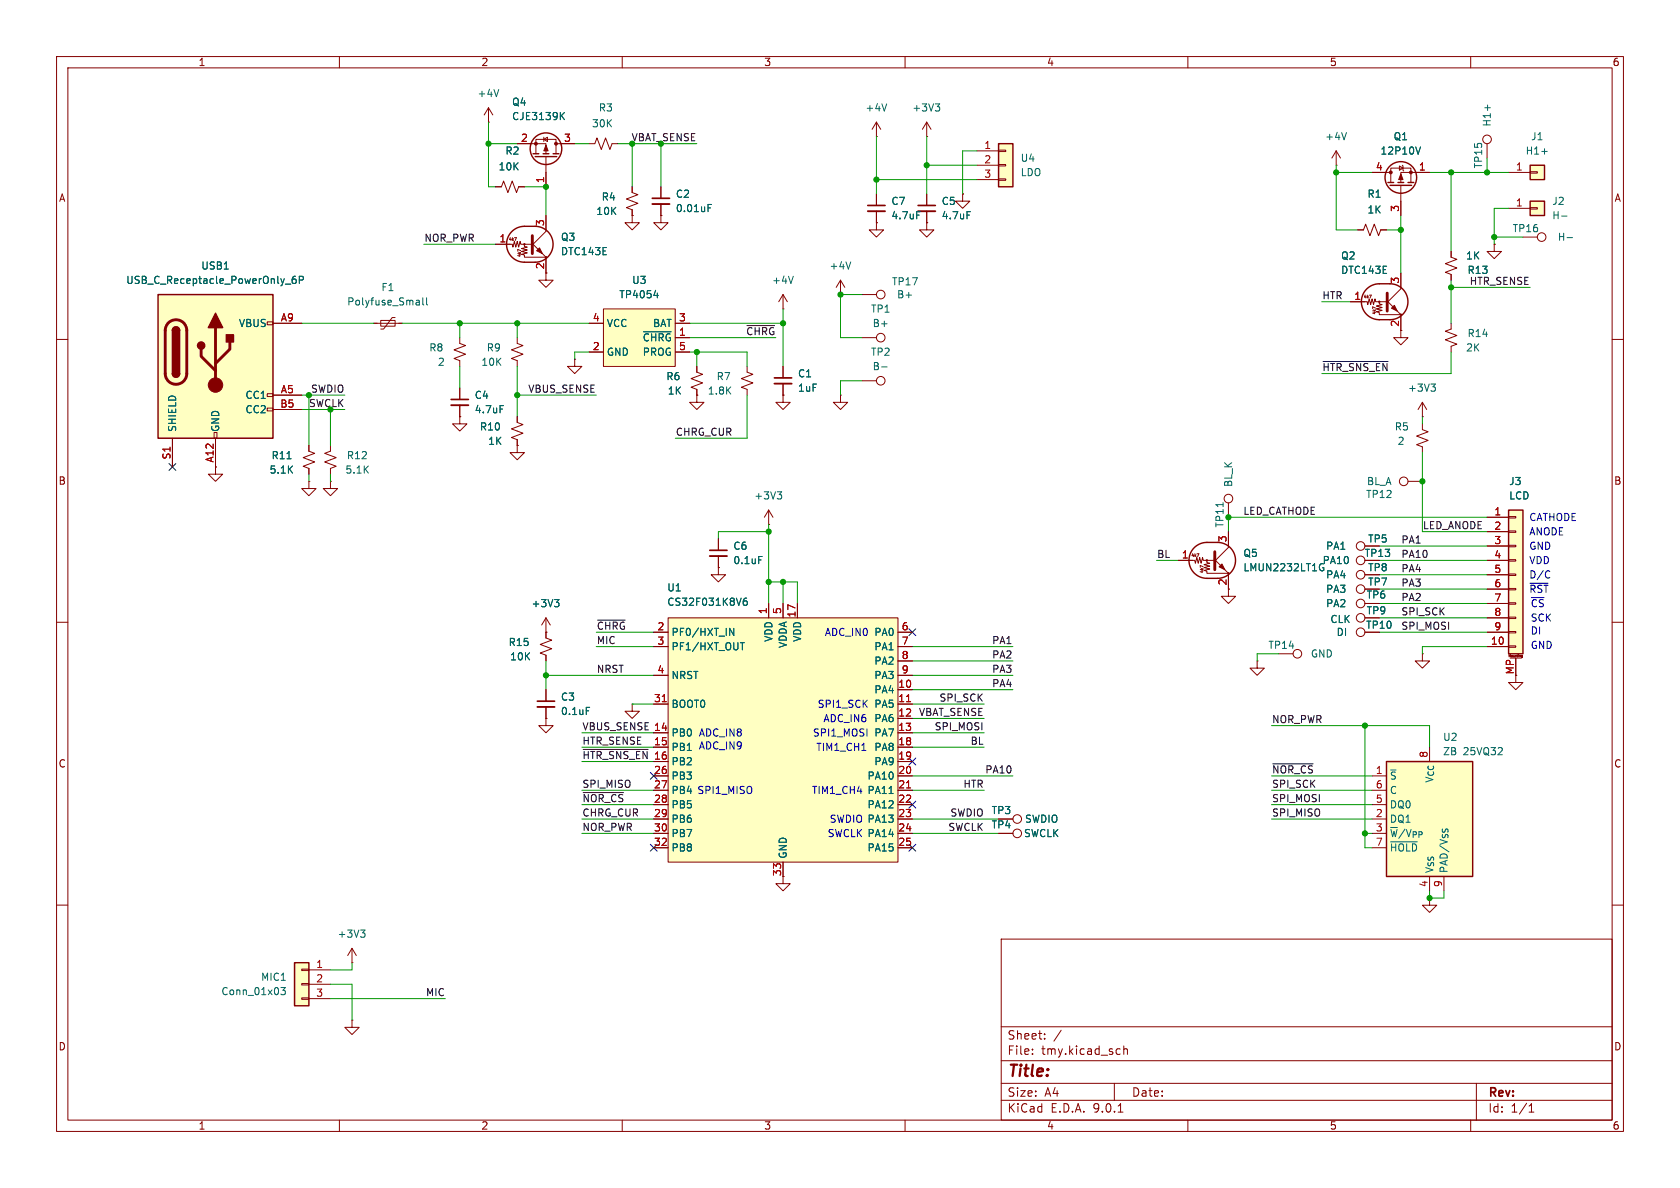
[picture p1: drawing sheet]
<svg xmlns="http://www.w3.org/2000/svg" width="297mm" height="210mm" viewBox="0 0 297 210" stroke-linecap="round" stroke-linejoin="round" font-family="sans-serif">
<defs><g id="words">
<text font-size="2.8" fill="#840000" x="178" y="190.9">Title:</text>
<g font-size="2.1" fill="#840000">
<text x="178" y="184">Sheet:</text>
<text x="178" y="186.7">File:</text>
<text x="184.1" y="186.7">tmy.kicad_sch</text>
<text x="178" y="196.9">KiCad</text>
<text x="178" y="194.1">Size:</text>
<text x="184.7" y="194.1">A4</text>
<text x="185.7" y="196.9">E.D.A.</text>
<text x="193.3" y="196.9">9.0.1</text>
<text x="200" y="194.1">Date:</text>
<text x="263" y="194.3">Rev:</text>
<text x="263" y="196.9">Id:</text>
<text x="267.1" y="196.9">1/1</text>
</g>
<g font-size="1.8" fill="#840000">
<text x="35" y="11.9">1</text>
<text x="85" y="11.9">2</text>
<text x="135" y="11.9">3</text>
<text x="185" y="11.9">4</text>
<text x="235" y="11.9">5</text>
<text x="285" y="11.9">6</text>
<text x="10.3" y="35.9">A</text>
<text x="285.3" y="35.9">A</text>
<text x="10.3" y="85.9">B</text>
<text x="285.3" y="85.9">B</text>
<text x="241.2" y="98.7">TP13</text>
<text x="241.8" y="96.1">TP5</text>
<text x="241.8" y="101.2">TP8</text>
<text x="241.8" y="103.7">TP7</text>
<text x="241.4" y="111.4">TP10</text>
<text x="241.5" y="108.8">TP9</text>
<text x="10.3" y="135.9">C</text>
<text x="285.3" y="135.9">C</text>
<text x="10.3" y="185.9">D</text>
<text x="285.3" y="185.9">D</text>
<text x="35" y="199.9">1</text>
<text x="85" y="199.9">2</text>
<text x="135" y="199.9">3</text>
<text x="185" y="199.9">4</text>
<text x="235" y="199.9">5</text>
<text x="285" y="199.9">6</text>
</g>
<g font-size="1.8" fill="#006464">
<text x="84.3" y="17.4">+4V</text>
<text x="90.4" y="18.9">Q4</text>
<text x="90.4" y="21.4">CJE3139K</text>
<text x="104.6" y="22.7">30K</text>
<text x="105.8" y="19.9">R3</text>
<text x="152.9" y="19.9">+4V</text>
<text x="161.2" y="19.9">+3V3</text>
<text x="263.8" y="22.5" transform="rotate(-90 263.8 22.5)">H1+</text>
<text x="89.3" y="27.5">R2</text>
<text x="180.3" y="28.8">U4</text>
<text x="234.2" y="25">+4V</text>
<text x="244" y="27.5">12P10V</text>
<text x="246.3" y="25">Q1</text>
<text x="262.2" y="29.9" transform="rotate(-90 262.2 29.9)">TP15</text>
<text x="269.6" y="27.5">H1+</text>
<text x="270.6" y="25">J1</text>
<text x="88" y="30.3">10K</text>
<text x="106.3" y="35.7">R4</text>
<text x="119.4" y="35.2">C2</text>
<text x="180.3" y="31.3">LDO</text>
<text x="241.7" y="35.2">R1</text>
<text x="105.3" y="38.2">10K</text>
<text x="119.4" y="37.7">0.01uF</text>
<text x="157.5" y="36.4">C7</text>
<text x="157.5" y="39">4.7uF</text>
<text x="166.4" y="36.4">C5</text>
<text x="166.4" y="39">4.7uF</text>
<text x="241.7" y="37.9">1K</text>
<text x="267.3" y="41.2">TP16</text>
<text x="274.3" y="36.4">J2</text>
<text x="274.3" y="39">H-</text>
<text x="35.5" y="47.9">USB1</text>
<text x="99.1" y="45.3">DTC143E</text>
<text x="99.1" y="42.8">Q3</text>
<text x="146.6" y="47.9">+4V</text>
<text x="237" y="46.1">Q2</text>
<text x="259.1" y="46.1">1K</text>
<text x="275.3" y="42.8">H-</text>
<text x="22.2" y="50.4">USB_C_Receptacle_PowerOnly_6P</text>
<text x="67.3" y="51.7">F1</text>
<text x="109.4" y="52.9">TP4054</text>
<text x="111.7" y="50.4">U3</text>
<text x="136.4" y="50.4">+4V</text>
<text x="157.6" y="50.6">TP17</text>
<text x="158.5" y="52.9">B+</text>
<text x="237" y="48.6">DTC143E</text>
<text x="259.3" y="48.6">R13</text>
<text x="42.1" y="58">VBUS</text>
<text x="61.3" y="54.2">Polyfuse_Small</text>
<text x="107.2" y="58">VCC</text>
<text x="115.3" y="58">BAT</text>
<text x="153.9" y="55.5">TP1</text>
<text x="154.2" y="58">B+</text>
<text x="259.3" y="59.8">R14</text>
<text x="75.8" y="62.3">R8</text>
<text x="77.3" y="64.9">2</text>
<text x="85" y="64.9">10K</text>
<text x="86" y="62.3">R9</text>
<text x="107.2" y="63.1">GND</text>
<text x="113.5" y="60.6">~{CHRG}</text>
<text x="113.5" y="63.1">PROG</text>
<text x="153.9" y="63.1">TP2</text>
<text x="154.2" y="65.6">B-</text>
<text x="259.1" y="62.3">2K</text>
<text x="43.3" y="70.7">CC1</text>
<text x="83.8" y="70.7">C4</text>
<text x="117.7" y="67.4">R6</text>
<text x="118" y="70">1K</text>
<text x="125" y="70">1.8K</text>
<text x="126.6" y="67.4">R7</text>
<text x="141" y="66.9">C1</text>
<text x="141" y="69.4">1uF</text>
<text x="248.8" y="69.4">+3V3</text>
<text x="31.3" y="76.5" transform="rotate(-90 31.3 76.5)">SHIELD</text>
<text x="39" y="76.5" transform="rotate(-90 39 76.5)">GND</text>
<text x="43.3" y="73.3">CC2</text>
<text x="83.8" y="73.3">4.7uF</text>
<text x="84.7" y="76.3">R10</text>
<text x="246.5" y="76.3">R5</text>
<text x="47.6" y="83.9">5.1K</text>
<text x="47.9" y="81.4">R11</text>
<text x="61" y="83.9">5.1K</text>
<text x="61.2" y="81.4">R12</text>
<text x="86.2" y="78.8">1K</text>
<text x="247" y="78.8">2</text>
<text x="133.2" y="88.5">+3V3</text>
<text x="218" y="86.2" transform="rotate(-90 218 86.2)">BL_K</text>
<text x="241.4" y="88.2">TP12</text>
<text x="241.6" y="86">BL_A</text>
<text x="266.7" y="86">J3</text>
<text x="266.7" y="88.5">LCD</text>
<text x="216.5" y="93.4" transform="rotate(-90 216.5 93.4)">TP11</text>
<text x="129.5" y="97.4">C6</text>
<text x="129.5" y="99.9">0.1uF</text>
<text x="219.7" y="101.2">LMUN2232LT1G</text>
<text x="219.7" y="98.7">Q5</text>
<text x="233.7" y="99.9">PA10</text>
<text x="234.3" y="97.4">PA1</text>
<text x="93.9" y="107.5">+3V3</text>
<text x="117.9" y="104.7">U1</text>
<text x="117.9" y="107.3">CS32F031K8V6</text>
<text x="234.3" y="107.5">PA2</text>
<text x="234.3" y="105">PA3</text>
<text x="234.3" y="102.5">PA4</text>
<text x="241.5" y="106">TP6</text>
<text x="118.6" y="112.6">PF0/HXT_IN</text>
<text x="136.8" y="113.6" transform="rotate(-90 136.8 113.6)">VDD</text>
<text x="141.8" y="113.6" transform="rotate(-90 141.8 113.6)">VDD</text>
<text x="154.5" y="112.6">PA0</text>
<text x="235.1" y="110.3">CLK</text>
<text x="236.2" y="112.6">DI</text>
<text x="89.8" y="114.4">R15</text>
<text x="90.1" y="116.9">10K</text>
<text x="118.6" y="115.2">PF1/HXT_OUT</text>
<text x="139.3" y="114.6" transform="rotate(-90 139.3 114.6)">VDDA</text>
<text x="154.5" y="115.2">PA1</text>
<text x="154.5" y="117.7">PA2</text>
<text x="224.1" y="114.9">TP14</text>
<text x="231.6" y="116.4">GND</text>
<text x="99.1" y="124.1">C3</text>
<text x="118.6" y="120.2">NRST</text>
<text x="118.6" y="125.3">BOOT0</text>
<text x="154.5" y="120.2">PA3</text>
<text x="154.5" y="122.8">PA4</text>
<text x="154.5" y="125.3">PA5</text>
<text x="99.1" y="126.6">0.1uF</text>
<text x="118.6" y="130.4">PB0</text>
<text x="154.5" y="127.9">PA6</text>
<text x="154.5" y="130.4">PA7</text>
<text x="255" y="131.2">U2</text>
<text x="118.6" y="132.9">PB1</text>
<text x="118.6" y="135.5">PB2</text>
<text x="154.5" y="132.9">PA8</text>
<text x="154.5" y="135.5">PA9</text>
<text x="255" y="133.7">ZB</text>
<text x="258.7" y="133.7">25VQ32</text>
<text x="118.6" y="138">PB3</text>
<text x="118.6" y="143.1">PB5</text>
<text x="118.6" y="140.6">PB4</text>
<text x="153.3" y="138">PA10</text>
<text x="153.3" y="140.6">PA11</text>
<text x="153.3" y="143.1">PA12</text>
<text x="245.6" y="138">~{S}</text>
<text x="245.6" y="140.6">C</text>
<text x="245.6" y="143.1">DQ0</text>
<text x="253.6" y="138.5" transform="rotate(-90 253.6 138.5)">V_{CC}</text>
<text x="118.6" y="145.6">PB6</text>
<text x="118.6" y="148.2">PB7</text>
<text x="153.3" y="145.6">PA13</text>
<text x="153.3" y="148.2">PA14</text>
<text x="175.2" y="144.1">TP3</text>
<text x="175.2" y="146.7">TP4</text>
<text x="180.9" y="148.2">SWCLK</text>
<text x="181.1" y="145.6">SWDIO</text>
<text x="245.6" y="145.6">DQ1</text>
<text x="245.6" y="148.2">~{W}/V_{PP}</text>
<text x="118.6" y="150.7">PB8</text>
<text x="139.3" y="151.9" transform="rotate(-90 139.3 151.9)">GND</text>
<text x="153.3" y="150.7">PA15</text>
<text x="245.6" y="150.7">~{HOLD}</text>
<text x="253.6" y="154.4" transform="rotate(-90 253.6 154.4)">V_{SS}</text>
<text x="256.1" y="154.4" transform="rotate(-90 256.1 154.4)">PAD/V_{SS}</text>
<text x="59.6" y="166">+3V3</text>
<text x="46.1" y="173.6">MIC1</text>
<text x="39" y="176.1">Conn_01x03</text>
</g>
<g font-size="1.8" fill="#a90000">
<text x="92" y="25.1">2</text>
<text x="99.6" y="25.1">3</text>
<text x="173.9" y="26.4">1</text>
<text x="173.9" y="29">2</text>
<text x="96.3" y="32.5" transform="rotate(-90 96.3 32.5)">1</text>
<text x="173.9" y="31.5">3</text>
<text x="243.1" y="30.2">4</text>
<text x="250.8" y="30.2">1</text>
<text x="267.9" y="30.2">1</text>
<text x="96.3" y="40.1" transform="rotate(-90 96.3 40.1)">3</text>
<text x="247.4" y="37.5" transform="rotate(-90 247.4 37.5)">3</text>
<text x="267.9" y="36.6">1</text>
<text x="88.2" y="42.9">1</text>
<text x="96.3" y="47.7" transform="rotate(-90 96.3 47.7)">2</text>
<text x="239.3" y="53.1">1</text>
<text x="247.4" y="50.2" transform="rotate(-90 247.4 50.2)">3</text>
<text x="49.5" y="56.9">A9</text>
<text x="104.7" y="56.9">4</text>
<text x="119.9" y="56.9">3</text>
<text x="119.9" y="59.4">1</text>
<text x="247.4" y="57.9" transform="rotate(-90 247.4 57.9)">2</text>
<text x="104.7" y="62">2</text>
<text x="119.9" y="62">5</text>
<text x="49.5" y="69.6">A5</text>
<text x="49.5" y="72.1">B5</text>
<text x="30.2" y="81.3" transform="rotate(-90 30.2 81.3)">S1</text>
<text x="37.8" y="81.9" transform="rotate(-90 37.8 81.9)">A12</text>
<text x="216.9" y="96" transform="rotate(-90 216.9 96)">3</text>
<text x="264.1" y="91.2">1</text>
<text x="264.1" y="93.7">2</text>
<text x="208.8" y="98.8">1</text>
<text x="264.1" y="96.3">3</text>
<text x="264.1" y="98.8">4</text>
<text x="264.1" y="101.3">5</text>
<text x="216.9" y="103.6" transform="rotate(-90 216.9 103.6)">2</text>
<text x="264.1" y="103.9">6</text>
<text x="264.1" y="106.4">7</text>
<text x="116.1" y="111.5">2</text>
<text x="135.6" y="108.7" transform="rotate(-90 135.6 108.7)">1</text>
<text x="138.2" y="108.7" transform="rotate(-90 138.2 108.7)">5</text>
<text x="140.7" y="109.3" transform="rotate(-90 140.7 109.3)">17</text>
<text x="159.3" y="111.5">6</text>
<text x="264.1" y="109">8</text>
<text x="264.1" y="111.5">9</text>
<text x="116.1" y="114">3</text>
<text x="116.1" y="119.1">4</text>
<text x="159.3" y="114">7</text>
<text x="159.3" y="116.6">8</text>
<text x="159.3" y="119.1">9</text>
<text x="263.5" y="114">10</text>
<text x="267.7" y="119.3" transform="rotate(-90 267.7 119.3)">MP</text>
<text x="115.5" y="124.2">31</text>
<text x="158.7" y="121.7">10</text>
<text x="158.7" y="124.2">11</text>
<text x="115.5" y="131.8">15</text>
<text x="115.5" y="129.3">14</text>
<text x="158.7" y="126.7">12</text>
<text x="158.7" y="129.3">13</text>
<text x="158.7" y="131.8">18</text>
<text x="115.5" y="134.4">16</text>
<text x="115.5" y="136.9">26</text>
<text x="158.7" y="134.4">19</text>
<text x="158.7" y="136.9">20</text>
<text x="243.1" y="136.9">1</text>
<text x="252.5" y="134.1" transform="rotate(-90 252.5 134.1)">8</text>
<text x="115.5" y="139.4">27</text>
<text x="115.5" y="142">28</text>
<text x="158.7" y="139.4">21</text>
<text x="158.7" y="142">22</text>
<text x="243.1" y="139.4">6</text>
<text x="243.1" y="142">5</text>
<text x="115.5" y="144.5">29</text>
<text x="115.5" y="147.1">30</text>
<text x="115.5" y="149.6">32</text>
<text x="158.7" y="144.5">23</text>
<text x="158.7" y="147.1">24</text>
<text x="158.7" y="149.6">25</text>
<text x="243.1" y="144.5">2</text>
<text x="243.1" y="147.1">3</text>
<text x="243.1" y="149.6">7</text>
<text x="138.2" y="155" transform="rotate(-90 138.2 155)">33</text>
<text x="252.5" y="156.9" transform="rotate(-90 252.5 156.9)">4</text>
<text x="255" y="156.9" transform="rotate(-90 255 156.9)">9</text>
<text x="55.8" y="171.2">1</text>
<text x="55.8" y="173.7">2</text>
<text x="55.8" y="176.3">3</text>
</g>
<g font-size="1.8" fill="#009600">
<text x="111.6" y="25.1">VBAT_SENSE</text>
<text x="54.5" y="72">SWCLK</text>
</g>
<g font-size="1.8" fill="#0f0f0f">
<text x="74.9" y="42.8">NOR_PWR</text>
<text x="233.7" y="53">HTR</text>
<text x="259.7" y="50.5">HTR_SENSE</text>
<text x="131.8" y="59.3">~{CHRG}</text>
<text x="233.7" y="65.7">~{HTR_SNS_EN}</text>
<text x="54.9" y="69.5">SWDIO</text>
<text x="93.3" y="69.5">VBUS_SENSE</text>
<text x="119.4" y="77.1">CHRG_CUR</text>
<text x="219.7" y="91.1">LED_CATHODE</text>
<text x="251.5" y="93.6">LED_ANODE</text>
<text x="204.5" y="98.7">BL</text>
<text x="247.6" y="98.7">PA10</text>
<text x="247.6" y="96.2">PA1</text>
<text x="247.6" y="101.3">PA4</text>
<text x="247.6" y="106.3">PA2</text>
<text x="247.6" y="103.8">PA3</text>
<text x="105.4" y="111.4">~{CHRG}</text>
<text x="105.4" y="114">MIC</text>
<text x="175.3" y="114">PA1</text>
<text x="247.6" y="111.4">SPI_MOSI</text>
<text x="247.6" y="108.9">SPI_SCK</text>
<text x="105.4" y="119">NRST</text>
<text x="175.3" y="119">PA3</text>
<text x="175.3" y="116.5">PA2</text>
<text x="166" y="124.1">SPI_SCK</text>
<text x="175.3" y="121.6">PA4</text>
<text x="102.9" y="131.7">HTR_SENSE</text>
<text x="102.9" y="129.2">VBUS_SENSE 14</text>
<text x="162.4" y="126.7">VBAT_SENSE</text>
<text x="165.1" y="129.2">SPI_MOSI</text>
<text x="171.5" y="131.7">BL</text>
<text x="224.8" y="127.9">NOR_PWR</text>
<text x="102.9" y="134.3">~{HTR_SNS_EN}</text>
<text x="174.1" y="136.8">PA10</text>
<text x="224.8" y="136.8">~{NOR_CS}</text>
<text x="102.9" y="141.9">~{NOR_CS}</text>
<text x="102.9" y="139.4">SPI_MISO</text>
<text x="170.2" y="139.4">HTR</text>
<text x="224.8" y="141.9">SPI_MOSI</text>
<text x="224.8" y="139.4">SPI_SCK</text>
<text x="102.9" y="147">NOR_PWR</text>
<text x="102.9" y="144.4">CHRG_CUR</text>
<text x="167.6" y="147">SWCLK</text>
<text x="167.9" y="144.4">SWDIO</text>
<text x="224.8" y="144.4">SPI_MISO</text>
<text x="75.2" y="176.2">MIC</text>
</g>
<g font-size="1.8" fill="#0000c2">
<text x="270.3" y="94.8">ANODE</text>
<text x="270.3" y="92.3">CATHODE</text>
<text x="270.3" y="99.9">VDD</text>
<text x="270.3" y="97.4">GND</text>
<text x="270.3" y="102.5">D/C</text>
<text x="270.3" y="105">~{RST}</text>
<text x="270.5" y="107.5">~{CS}</text>
<text x="145.7" y="112.6">ADC_IN0</text>
<text x="270.5" y="110.1">SCK</text>
<text x="270.5" y="112.4">DI</text>
<text x="270.5" y="114.9">GND</text>
<text x="144.5" y="125.3">SPI1_SCK</text>
<text x="123.4" y="130.4">ADC_IN8</text>
<text x="143.6" y="130.4">SPI1_MOSI</text>
<text x="145.5" y="127.9">ADC_IN6</text>
<text x="123.4" y="132.7">ADC_IN9</text>
<text x="144.2" y="132.9">TIM1_CH1</text>
<text x="118.6" y="140.6">PB4 SPI1_MISO</text>
<text x="143.4" y="140.6">TIM1_CH4</text>
<text x="146.2" y="148.2">SWCLK PA14</text>
<text x="146.6" y="145.6">SWDIO PA13</text>
</g>
<g font-size=".7" fill="#840000">
<text x="89.8" y="42.8">4k7</text>
<text x="92.3" y="45.6" transform="rotate(-90 92.3 45.6)">4k7</text>
<text x="240.9" y="52.9">4k7</text>
<text x="243.4" y="55.7" transform="rotate(-90 243.4 55.7)">4k7</text>
<text x="210.5" y="98.7">4k7</text>
<text x="213" y="101.5" transform="rotate(-90 213 101.5)">4k7</text>
</g>
<text font-size=".5" fill="#840000" x="266.5" y="116.4">Mounting</text>
</g></defs>
<g fill="none" stroke="#840000" stroke-width=".18">
<path d="M10 10h277v190h-277zM12 12h273v186h-273zM60 10v2M110 10v2M160 10v2M210 10v2M260 10v2M10 60h2M285 60h2M10 110h2M285 110h2M10 160h2"/>
<path d="M177 166h108v32h-108zM285 160h2M60 198v2M110 198v2M160 198v2M177 194.5h108M177 191.5h108M177 187.5h108M177 181.5h108M182.5 186.3v.1M182.5 185.5v.1M184.7 183.6v.1"/>
<path d="M184.7 182.8v.1M187.6 182.1l-1.3 2M197 191.5v3M197.7 196.6h.8M197.9 185.4l.1 .1M198 186.3l-.1 .1M198.7 184.9v1.5M198.7 185.5l.2-.1 .3 .1 .1 .9M210 198v2M260 198v2M261 191.5v6.5M270.3 196.6h.9"/>
<path d="M270.3 195.5l.4-.4v1.5"/>
</g>
<path d="M245.1 134.6h15.2v20.3h-15.2z" fill="#ffffc2"/>
<g fill="none" stroke="#840000" stroke-width=".25">
<path d="M94.2 27.2h1M94.6 27.7h3.8M96 27.2h1M97.8 27.2h1M90.5 40.9a3.2 3.2 0 0 1 2.2-.9h1.9a3.2 3.2 0 0 1 3.2 3.2 3.2 3.2 0 0 1-3.2 3.2h-1.9a3.2 3.2 0 0 1-2.9-2 3.2 3.2 0 0 1 .7-3.5zM245.1 134.6h15.2v20.3h-15.2z"/>
<circle cx="96.5" cy="26.3" r="2.79"/>
</g>
<g fill="none" stroke="#840000" stroke-width=".18">
<path d="M86.4 19.1l-.8 1.2M86.4 19.1l.7 1.2M86.4 19.1v2.5M86.4 21.6h.1M87.6 33h1l.4-1 .8 2 .8-2 .7 2 .4-1h1M91.4 25.4h5.1v1.8M94.7 27.2v-2.6h3.6v2.6M96.1 24.6l.7-.3v.7zM96.1 24.3v.7M96.5 27.7v5.3M96.5 38.1v2.8l-2.5 2.5M98.3 25.4h3.3"/>
<path d="M104.1 25.4h1.1l.3-1 .8 2 .8-2 .7 2 .4-1h1M154.9 24.1h.1M154.9 21.6l-.7 1.3M154.9 21.6l.8 1.3M154.9 21.6v2.5M163.8 24.1h.1M163.8 21.6l-.7 1.3M163.8 21.6l.8 1.3M163.8 21.6v2.5M87.6 43.2h3l.1 .5 .2-1 .3 1 .2-1 .3 1 .2-1 .2 .5h1.9M90.2 42l-.1 .3M90.6 42v.5"/>
<path d="M91 42h.3l-.2 .5M91.4 59.7v1l1.1 .4-2.1 .7 2.1 .8-2.1 .8 1 .4v1M91.5 45.2l.4 .1M91.5 44.8h.5M92 44.3l-.5-.2v.3M94 42.9l2.5 2.6h-3.8v-.4l-.5-.1 1-.3-1-.2 1-.3-1-.3 1-.2-.5-.1v-.4M96.5 45.7v3.8h1.3l-1.3 1.3-1.3-1.3h1.3M138.4 54.6h.1M138.4 52.1v2.5M138.4 52.1l.8 1.2M138.4 52.1l-.7 1.2M148.6 52.1h.1"/>
<path d="M148.6 49.5l.8 1.3M148.6 49.5l-.8 1.3M148.6 49.5v2.6M91.4 78.7v1.3h1.3l-1.3 1.3-1.2-1.3h1.2M91.4 78.7h.1M101.6 63.5v1.3h1.3l-1.3 1.2-1.3-1.2h1.3M101.6 63.5h.1M123.2 64.8v1l1 .4-2 .7 2 .8-2 .8 1 .3v1.1M138.4 69.9v1.2h1.3l-1.3 1.3-1.2-1.3h1.2M138.4 69.9h.1M138.4 64.8v2M138.4 67.8v2.1"/>
<path d="M135.9 92.7h.1M135.9 90.2l-.8 1.2M135.9 90.2l.8 1.2M135.9 90.2v2.5M241.3 106.7h2.5M242.6 137.2h2.5M242.6 139.7h2.5M242.6 142.2h2.5M242.6 144.8h2.5M242.6 147.3h2.5M242.6 149.9h2.5M252.7 158.8v1.2h1.3l-1.3 1.3-1.2-1.3h1.2"/>
<path d="M252.7 158.8h.1M252.7 154.9v2.6M255.3 154.9v2.6"/>
<circle cx="92.7" cy="43.2" r=".13"/>
<circle cx="96.5" cy="45.5" r=".13"/>
<circle cx="240.5" cy="96.5" r=".76"/>
<circle cx="240.5" cy="99.1" r=".76"/>
<circle cx="240.5" cy="106.7" r=".76"/>
<circle cx="240.5" cy="101.6" r=".76"/>
<circle cx="240.5" cy="104.1" r=".76"/>
<circle cx="240.5" cy="111.8" r=".76"/>
<circle cx="240.5" cy="109.2" r=".76"/>
</g>
<path d="M88.2 15.8l-.4 1.3M99.8 19.9l-.7 .7M156.8 18.4l-.5 1.2M165.3 18.4h.8l-.4 .4M165.9 18.8l.2 .3v.3l-.2 .2M99.2 20.4l.6 .8M140.2 48.8l-.4 1.3M150.4 46.3l-.4 1.3M137.4 86.9h.8l-.4 .5M137.9 87.4l.3 .3v.3l-.3 .2M245.8 148.8h4.8" fill="none" stroke="#006464" stroke-width=".18"/>
<path d="M136.9 66.8h3.1" fill="none" stroke="#840000" stroke-width=".3"/>
<path d="M136.9 67.8h3.1" fill="none" stroke="#840000" stroke-width=".33"/>
<g fill="#840000" stroke="#840000" stroke-width=".18">
<path d="M96.5 25.7l.4 1h-.8z"/>
<path d="M94.9 44.3l.5-.5 .5 1z"/>
<circle cx="98.3" cy="25.4" r=".25"/>
<circle cx="94.7" cy="25.4" r=".25"/>
</g>
<path d="M94.1 41.7v3.1z" fill="#840000" stroke="#840000" stroke-width=".51"/>
<path d="M106.7 54.6h12.7v10.2h-12.7z" fill="#ffffc2"/>
<g fill="none" stroke="#840000" stroke-width=".18">
<path d="M111.8 33v1l1 .4-2.1 .8 2.1 .7-2.1 .8 1.1 .4v1M111.8 38.1v1.3h1.2l-1.2 1.2-1.3-1.2h1.3M111.8 38.1h.1M116.8 38.1v1.3h1.3l-1.3 1.2-1.2-1.2h1.2M116.8 38.1h.1M116.8 33v2.1M116.8 36.1v2M104.1 57.2h2.6M106.7 54.6h12.7v10.2h-12.7zM119.4 57.2h2.5M119.4 59.7h2.5M81.3 73.7v1.2h1.2l-1.2 1.3-1.3-1.3h1.3"/>
<path d="M81.3 73.7h.1M81.3 68.6v2M81.3 71.6v2.1M91.4 73.7v1l1.1 .4-2.1 .7 2.1 .8-2.1 .7 1 .4v1M104.1 62.2h2.6M119.4 62.2h2.5M123.2 69.9v1.2h1.3l-1.3 1.3-1.3-1.3h1.3M123.2 69.9h.1M132.1 64.8v1l1 .4-2 .7 2 .8-2 .8 1 .3v1.1M208.3 99.1h2.9l.1 .5 .3-1 .2 1 .3-1 .2 1 .3-1 .1 .5h1.9M210.9 97.9l-.2 .3M211.2 97.9v.5"/>
<path d="M211.6 97.9h.3l-.2 .5M214.6 98.8l2.6 2.5h-3.8v-.3l-.5-.2 1-.2-1-.3 1-.2-1-.3 1-.2-.5-.2v-.3M217.2 94v2.8l-2.6 2.5M217.2 88.9v2.5M212.2 101.1l.3 .1M212.2 100.7h.5M212.7 100.2l-.5-.2v.3M217.2 101.6v3.8h1.2l-1.2 1.3-1.3-1.3h1.3"/>
<circle cx="213.4" cy="99.1" r=".13"/>
<circle cx="217.2" cy="88.1" r=".76"/>
<circle cx="217.2" cy="101.3" r=".13"/>
</g>
<path d="M125.2 36.8h.4M125.2 36.1h.6M113.8 58.6h4.8M115.6 52.2h.8M116.2 51.8v.8M88.4 71.7h.6M216.2 88.8v.8M233.5 100.8h.5M234 100.4v.4" fill="none" stroke="#006464" stroke-width=".18"/>
<path d="M115.3 35.1h3.1M79.8 70.6h3" fill="none" stroke="#840000" stroke-width=".3"/>
<path d="M115.3 36.1h3.1M79.8 71.6h3" fill="none" stroke="#840000" stroke-width=".33"/>
<path d="M211.1 96.8a3.2 3.2 0 0 1 2.3-.9h1.9a3.2 3.2 0 0 1 3.1 3.2 3.2 3.2 0 0 1-3.1 3.1h-1.9a3.2 3.2 0 0 1-3-1.9 3.2 3.2 0 0 1 .7-3.5z" fill="none" stroke="#840000" stroke-width=".25"/>
<path d="M214.8 97.5v3.2z" fill="#840000" stroke="#840000" stroke-width=".51"/>
<path d="M215.5 100.2l.5-.5 .5 1z" fill="#840000" stroke="#840000" stroke-width=".18"/>
<path d="M266.7 90.2h2.5v25.4h-2.5z" fill="#ffffc2"/>
<path d="M266.7 90.2h2.5v25.4h-2.5z" fill="none" stroke="#840000" stroke-width=".25"/>
<g fill="none" stroke="#840000" stroke-width=".18">
<path d="M248.9 85.1h2.6M262.9 91.4h3.8M262.9 94h3.8M262.9 96.5h3.8M262.9 99.1h3.8M266.7 91.3h1.3v.3h-1.3zM266.7 93.9h1.3v.2h-1.3zM266.7 96.4h1.3v.2h-1.3zM266.7 98.9h1.3v.3h-1.3zM262.9 101.6h3.8M262.9 104.1h3.8M262.9 106.7h3.8"/>
<path d="M262.9 109.2h3.8M262.9 111.8h3.8M262.9 114.3h3.8M266.7 101.5h1.3v.2h-1.3zM266.7 104h1.3v.3h-1.3zM266.7 106.6h1.3v.2h-1.3zM266.7 109.1h1.3v.2h-1.3zM266.7 111.6h1.3v.3h-1.3zM266.7 114.2h1.3v.2h-1.3zM266.8 116.1v-.4l.1 .3 .1-.3v.4M267 116.3h2M268 116.3v3.1"/>
<path d="M268.3 115.7v.4M268.5 115.8h.1M268.5 115.7v.1M269.1 116.2h-.1M269.2 116.1h-.2v-.2h.2v.3M269.2 116.2h-.1"/>
<circle cx="248.2" cy="85.1" r=".76"/>
</g>
<path d="M27.9 52.1h20.4v25.4h-20.4z" fill="#ffffc2"/>
<g fill="none" stroke="#840000" stroke-width=".18">
<path d="M47.2 56.9h1.1v.5h-1.1zM48.3 57.2h5M30.5 77.5v5.1M37.8 76.5h.6v1h-.6zM38.1 77.5v5.1M47.2 69.6h1.1v.5h-1.1zM47.2 72.1h1.1v.5h-1.1zM48.3 69.9h5M48.3 72.4h5M54.6 78.7v1.1l1 .3-2 .8 2 .8-2 .7 1 .4v1M38.1 82.6v1.2h1.3l-1.3 1.3-1.3-1.3h1.3M38.1 82.6h.1"/>
<path d="M138.4 154.9v1.3h1.3l-1.3 1.3-1.2-1.3h1.2"/>
</g>
<path d="M27.9 52.1h20.4v25.4h-20.4zM30.5 58.4a.64 .64 0 0 1 .6-.6 .64 .64 0 0 1 .6 .6M30.5 66a.64 .64 0 0 0 .6 .7 .64 .64 0 0 0 .6-.7" fill="none" stroke="#840000" stroke-width=".25"/>
<path d="M29.8 57.1a1.9 1.9 0 0 1 2-.4 1.9 1.9 0 0 1 1.2 1.7v7.6a1.91 1.91 0 0 1-1.9 1.9 1.91 1.91 0 0 1-1.9-1.9v-7.7l.2-.7zM38.1 57.9v10.2M35.6 61.7v1.3l2.5 2.5M40.6 60.5v1.2l-2.5 2.6" fill="none" stroke="#840000" stroke-width=".51"/>
<g fill="#840000" stroke="#840000" stroke-width=".25">
<path d="M30.5 58.4h1.2v7.6h-1.2z"/>
<path d="M30.7 58a.64 .64 0 0 1 .7-.2 .64 .64 0 0 1 .3 .6h-1.2z"/>
<path d="M30.5 66h1.2a.64 .64 0 0 1-.6 .7 .64 .64 0 0 1-.6-.7z"/>
<path d="M38.1 55.4l1.3 2.5h-2.6z"/>
<path d="M40 59.2h1.3v1.3h-1.3z"/>
<circle cx="35.6" cy="61.1" r=".63"/>
</g>
<circle cx="38.1" cy="68.1" r="1.27" fill="#840000" stroke="#840000" stroke-width=".18"/>
<path d="M50.4 50.2h1M52.3 48.8l-.4 .1a.86 .86 0 0 0 0 1.2l.4-.1 .1-.4-.3-.3h-.2l-.3 .3M52.9 49.5l.6-.1 .1-.1v-.3l-.7-.2v1.3M50.7 81.1h.8" fill="none" stroke="#006464" stroke-width=".18"/>
<path d="M118.1 109.2h40.6v43.2h-40.6z" fill="#ffffc2"/>
<g fill="none" stroke="#840000" stroke-width=".18">
<path d="M115.6 111.8h2.5M115.6 114.3h2.5M115.6 119.4h2.5M118.1 109.2h40.6v43.2h-40.6zM135.9 106.7v2.5M138.4 106.7v2.5M141 106.7v2.5M158.7 111.8h2.6M158.7 114.3h2.6M158.7 119.4h2.6M158.7 116.8h2.6M115.6 124.5h2.5"/>
<path d="M115.6 129.5h2.5M115.6 132.1h2.5M115.6 134.6h2.5M115.6 137.2h2.5M115.6 139.7h2.5M158.7 124.5h2.6M158.7 129.5h2.6M158.7 132.1h2.6M158.7 134.6h2.6M158.7 137.2h2.6M158.7 139.7h2.6M158.7 121.9h2.6"/>
<path d="M158.7 127h2.6M115.6 142.2h2.5M115.6 144.8h2.5M115.6 147.3h2.5M115.6 149.9h2.5M138.4 152.4v2.5M158.7 142.2h2.6M158.7 144.8h2.6M158.7 147.3h2.6M158.7 149.9h2.6"/>
</g>
<path d="M129 111.1l.7 1.2v-1.2M130.9 113.6h.7M131.2 113.6v1.3M132 105.7l-.4 .1a.86 .86 0 0 0 0 1.2l.5-.1v-.4l-.2-.3h-.3l-.2 .3M157.2 140.3h.7" fill="none" stroke="#006464" stroke-width=".18"/>
<path d="M117.1 124h.7M160.3 124h.7M160.3 139.3h.7" fill="none" stroke="#a90000" stroke-width=".18"/>
<path d="M270.5 29.2h2.5v2.6h-2.5z" fill="#ffffc2"/>
<path d="M270.5 29.2h2.5v2.6h-2.5z" fill="none" stroke="#840000" stroke-width=".25"/>
<g fill="none" stroke="#840000" stroke-width=".18">
<path d="M163.8 34.3v2M163.8 37.3v2.1M266.7 30.5h3.8M270.5 30.4h1.3v.2h-1.3zM269.2 41.9h2.6M58.4 78.7v1.1l-1 .3 2 .8-2 .8 2 .7-1 .4v1M54.6 85.1v1.3h1.3l-1.3 1.2-1.3-1.2h1.3M54.6 85.1h.1M58.4 85.1v1.3h1.3l-1.3 1.2-1.3-1.2h1.3M58.4 85.1h.1M127 95.3v2M127 98.3v2"/>
<path d="M127 100.3v1.3h1.3l-1.3 1.3-1.3-1.3h1.3M127 100.3h.1M96.5 127v1.3h1.3l-1.3 1.2-1.3-1.2h1.3M96.5 127h.1M96.5 121.9v2.1M96.5 125v2M111.8 124.5v1.2h1.2l-1.2 1.3-1.3-1.3h1.3M111.8 124.5h.1M176.5 144.8h2.6"/>
<circle cx="272.5" cy="41.9" r=".76"/>
<circle cx="179.8" cy="144.8" r=".76"/>
</g>
<path d="M171 37.4h.6M272.6 26.8h.9M277 42h1M134.1 98.4h.6M103.6 125h.7" fill="none" stroke="#006464" stroke-width=".18"/>
<path d="M162.3 36.3h3.1M125.5 97.3h3M95 124h3" fill="none" stroke="#840000" stroke-width=".3"/>
<path d="M162.3 37.3h3.1M125.5 98.3h3M95 125h3" fill="none" stroke="#840000" stroke-width=".33"/>
<path d="M270.5 35.6h2.5v2.5h-2.5z" fill="#ffffc2"/>
<g fill="none" stroke="#840000" stroke-width=".25">
<path d="M245.4 32.3h1M245.7 32.8h3.9M247.1 32.3h1.1M248.9 32.3h1M270.5 35.6h2.5v2.5h-2.5zM241.6 51.1a3.2 3.2 0 0 1 2.2-.9h1.9a3.2 3.2 0 0 1 3.2 3.1 3.2 3.2 0 0 1-3.2 3.2h-1.9a3.2 3.2 0 0 1-2.9-1.9 3.2 3.2 0 0 1 .7-3.5z"/>
<circle cx="247.6" cy="31.4" r="2.79"/>
</g>
<g fill="none" stroke="#840000" stroke-width=".18">
<path d="M236.2 29.2h.1M236.2 26.7l-.7 1.2M236.2 26.7l.8 1.2M236.2 26.7v2.5M242.6 30.5h3.3M245.9 32.3v-2.6h3.5v2.6M247.4 29.3l.6 .4-.6 .4zM247.6 32.8v5.3M247.9 29.2l.1 .1v.8l.2 .1M252.7 30.5h-5.1v1.8M262.9 25.4v2.5M266.7 36.8h3.8"/>
<path d="M270.5 36.7h1.3v.3h-1.3zM66 57.2h5.1M67.3 56.6h2.5v1.1h-2.5zM69.8 56.1h-.5l-1.5 2.1h-.5M238.8 53.3h2.9l.1 .5 .3-1 .2 1 .3-1 .2 1 .3-1 .1 .5h1.9M240 40.6h1l.4-1 .8 2.1 .8-2.1 .7 2.1 .4-1.1h1M241.3 52.1l-.1 .4M241.7 52.2v.5M242.1 52.2h.3l-.2 .5M242.6 55.3l.4 .2M242.7 54.9h.5M243.2 54.5l-.5-.3v.4"/>
<path d="M245.1 53.1l2.5 2.5h-3.8v-.4l-.5-.1 1-.2-1-.3 1-.2-1-.3 1-.3-.5-.1v-.4M247.6 55.9v3.8h1.3l-1.3 1.3-1.2-1.3h1.2M247.6 48.3v2.8l-2.5 2.5M256.5 44.5v1l1.1 .3-2.1 .8 2.1 .8-2.1 .7 1 .4v1M256.5 57.2v1l-1 .3 2.1 .8-2.1 .8 2.1 .7-1.1 .4v1M264.2 43.2v1.3h1.2l-1.2 1.2-1.3-1.2h1.3M264.2 43.2h.1M96.5 109.2v3.6l1 .4-2 .7 2 .8-2 .7 1 .4v1M96.5 111.8h.1M96.5 109.2l-.7 1.3M96.5 109.2l.8 1.3M62.2 180.3v1.3h-1.2l1.2 1.3 1.3-1.3h-1.3"/>
<path d="M62.2 180.3h.1"/>
<circle cx="262.9" cy="24.6" r=".76"/>
<circle cx="243.8" cy="53.3" r=".13"/>
<circle cx="247.6" cy="55.6" r=".13"/>
</g>
<path d="M263 18.6v.9M238 23.4l-.4 1.3M251.1 26l-.4 1.2M276.1 38.2h.9M74 53.1l.1 .2v.6M74.1 53.9h-.4M74.1 53.4h-.4M74.7 52.6v1.1l.2 .2M75.4 52.6v1.1l.2 .2M98 106h.8l-.4 .5M98.6 106.5l.2 .2v.3l-.2 .3" fill="none" stroke="#006464" stroke-width=".18"/>
<g fill="#840000" stroke="#840000" stroke-width=".18">
<path d="M247.6 30.7l.4 1.1h-.7z"/>
<path d="M246 54.5l.5-.5 .5 1z"/>
<circle cx="245.9" cy="30.5" r=".25"/>
<circle cx="249.4" cy="30.5" r=".25"/>
</g>
<path d="M245.2 51.8v3.2z" fill="#840000" stroke="#840000" stroke-width=".51"/>
<path d="M52.1 170.2h2.5v7.6h-2.5z" fill="#ffffc2"/>
<path d="M52.1 170.2h2.5v7.6h-2.5z" fill="none" stroke="#840000" stroke-width=".25"/>
<path d="M154.9 39.4v1.2h1.3l-1.3 1.3-1.2-1.3h1.2M154.9 39.4h.1M53.3 171.3h1.3v.3h-1.3zM53.3 173.9h1.3v.2h-1.3zM53.3 176.4h1.3v.3h-1.3zM54.6 171.5h3.8M54.6 174h3.8M54.6 176.5h3.8" fill="none" stroke="#840000" stroke-width=".18"/>
<path d="M49.7 174.6h.7l-.4 .5 .4 .1v.5l-.2 .1-.5-.1" fill="none" stroke="#006464" stroke-width=".18"/>
<path d="M176.5 25.4h2.6v7.6h-2.6z" fill="#ffffc2"/>
<path d="M176.5 25.4h2.6v7.6h-2.6z" fill="none" stroke="#840000" stroke-width=".25"/>
<g fill="none" stroke="#840000" stroke-width=".18">
<path d="M87.6 33h1M91.4 25.4h2.6M91.7 33h1M96.5 30.5v2.5M96.5 38.1v2.5M99.1 25.4h2.5M111.8 38.1h.1M111.8 33v1M111.8 37.1v1M116.8 38.1h.1M116.8 33v2.1M116.8 36.1v2"/>
<path d="M154.9 39.4h.1M154.9 34.3v2M154.9 37.3v2.1M163.8 39.4v1.2h1.3l-1.3 1.3-1.2-1.3h1.2M163.8 39.4h.1M163.8 34.3v2M163.8 37.3v2.1M170.2 34.3v1.3h1.2l-1.2 1.2-1.3-1.2h1.3M170.2 34.3h.1M172.7 26.7h3.8M172.7 29.2h3.8M172.7 31.8h3.8"/>
<path d="M176.5 26.5h1.3v.3h-1.3zM176.5 29.1h1.3v.2h-1.3zM176.5 31.6h1.3v.3h-1.3zM242.6 30.5h2.5M247.6 35.6v2.5M250.2 30.5h2.5M48.3 57.2h5M81.3 59.7v1l1 .4-2 .7 2 .8-2 .8 1 .4v1M87.6 43.2h2.6M96.5 45.7v2.6M104.1 57.2h2.6M119.4 59.7h2.5"/>
<path d="M119.4 57.2h2.5M152.4 52.1h2.5M152.4 59.7h2.5M238.8 53.3h2.5M240 40.6h1M244.1 40.6h1M247.6 48.3v2.5M247.6 55.9v2.5M256.5 44.5v1M256.5 48.5v1M264.2 43.2h.1M30.5 77.5v5.1"/>
<path d="M38.1 77.5v5.1M48.3 69.9h5M48.3 72.4h5M54.6 78.7v1.1M81.3 73.7h.1M81.3 68.6v2M81.3 71.6v2.1M91.4 78.7h.1M91.4 73.7v1M91.4 77.7v1M104.1 62.2h2.6M119.4 62.2h2.5"/>
<path d="M123.2 69.9h.1M123.2 64.8v1M123.2 68.8v1.1M138.4 69.9h.1M138.4 64.8v2M138.4 67.8v2.1M148.6 69.9v1.2h-1.3l1.3 1.3 1.3-1.3h-1.3M148.6 69.9h.1M152.4 67.3h2.5M251.5 74.9v1l1 .4-2.1 .8 2.1 .8-2.1 .7 1.1 .4v1M251.5 73.7h.1M251.5 71.1v2.6"/>
<path d="M251.5 71.1l-.8 1.3M251.5 71.1l.7 1.3M38.1 82.6h.1M54.6 82.8v1M127 95.3v2M127 98.3v2M208.3 99.1h2.5M217.2 94v2.5M262.9 99.1h3.8M262.9 91.4h3.8M262.9 94h3.8M262.9 96.5h3.8"/>
<path d="M96.5 111.8h.1M96.5 111.8v1M96.5 115.8v1M115.6 111.8h2.5M115.6 114.3h2.5M115.6 119.4h2.5M127 100.3h.1M135.9 106.7v2.5M138.4 106.7v2.5M141 106.7v2.5M158.7 111.8h2.6M158.7 114.3h2.6"/>
<path d="M158.7 119.4h2.6M158.7 116.8h2.6M217.2 101.6v2.5M222.2 116.8v1.3h1.3l-1.3 1.3-1.2-1.3h1.2M222.2 116.8h.1M226.1 115.6h2.5M241.3 106.7h2.5M251.5 115.6v1.2h1.2l-1.2 1.3-1.3-1.3h1.3M251.5 115.6h.1M262.9 111.8h3.8M262.9 114.3h3.8M262.9 106.7h3.8"/>
<path d="M262.9 101.6h3.8M262.9 104.1h3.8M262.9 109.2h3.8M268 116.3v4.4h1.2l-1.2 1.2-1.3-1.2h1.3M96.5 127h.1M96.5 121.9v2.1M96.5 125v2M115.6 124.5h2.5M115.6 129.5h2.5M115.6 132.1h2.5M115.6 134.6h2.5M115.6 137.2h2.5"/>
<path d="M115.6 139.7h2.5M158.7 124.5h2.6M158.7 129.5h2.6M158.7 132.1h2.6M158.7 134.6h2.6M158.7 137.2h2.6M158.7 139.7h2.6M158.7 121.9h2.6M158.7 127h2.6M115.6 147.3h2.5M115.6 142.2h2.5M115.6 144.8h2.5"/>
<path d="M115.6 149.9h2.5M138.4 152.4v2.5M158.7 147.3h2.6M158.7 142.2h2.6M158.7 144.8h2.6M158.7 149.9h2.6M176.5 147.3h2.6M176.5 144.8h2.6M62.2 170.2h.1M62.2 167.6l.8 1.3M62.2 167.6l-.7 1.3M62.2 167.6v2.6"/>
<circle cx="155.7" cy="52.1" r=".76"/>
<circle cx="155.7" cy="59.7" r=".76"/>
<circle cx="155.7" cy="67.3" r=".76"/>
<circle cx="229.4" cy="115.6" r=".76"/>
<circle cx="179.8" cy="147.3" r=".76"/>
</g>
<path d="M153.4 36.3h3.1" fill="none" stroke="#840000" stroke-width=".3"/>
<path d="M153.4 37.3h3.1" fill="none" stroke="#840000" stroke-width=".33"/>
<g fill="none" stroke="#006464" stroke-width=".18">
<path d="M99.8 19.9l-.7 .7M99.2 20.4l.6 .8M125.2 36.8h.4M125.2 36.1h.6M162.1 37.4h.6M171 37.4h.6M251.1 26l-.4 1.2M50.4 50.2h1M52.3 48.8l-.4 .1a.86 .86 0 0 0 0 1.2l.4-.1 .1-.4-.3-.3h-.2l-.3 .3M52.9 49.5l.6-.1 .1-.1v-.3l-.7-.2v1.3M113.8 58.6h4.8M115.6 52.2h.8"/>
<path d="M116.2 51.8v.8M88.4 71.7h.6M155.9 64.9h.9M253 67.9h.8l-.5 .5M253.5 68.4l.3 .2v.3l-.3 .3M50.7 81.1h.8M134.1 98.4h.6M98 106h.8l-.4 .5M98.6 106.5l.2 .2v.3l-.2 .3M129 111.1l.7 1.2v-1.2M130.9 113.6h.7M131.2 113.6v1.3"/>
<path d="M132 105.7l-.4 .1a.86 .86 0 0 0 0 1.2l.5-.1v-.4l-.2-.3h-.3l-.2 .3M233.5 100.8h.5M234 100.4v.4M103.6 125h.7M157.2 140.3h.7M63.7 164.4h.8l-.4 .5M64.3 164.9l.2 .2v.3l-.2 .3"/>
</g>
<path d="M132 57.6h4.9M233.9 63.9h11.5M105.6 109.6h4.9M103.1 132.5h11.5M225 135h7.1M103.1 140.1h7.1" fill="none" stroke="#0f0f0f" stroke-width=".18"/>
<g fill="none" stroke="#009600" stroke-width=".18">
<path d="M86.4 25.4h5M86.4 21.6v11.4h1.2M92.7 33h3.8v5.1M101.6 25.4h2.5M109.2 25.4h14M111.8 25.4v7.6M116.8 25.4v7.6M154.9 24.1v10.2M154.9 31.8h17.8M163.8 29.2h8.9M163.8 24.1v10.2M172.7 26.7h-2.5v7.6"/>
<path d="M236.2 30.5h6.4M236.2 29.2v11.4h3.8M247.6 38.1v10.2M252.7 30.5h14M256.5 30.5v14M262.9 27.9v2.6M266.7 36.8h-2.5v6.4M53.3 57.2h12.7M71.1 57.2h33M74.9 43.2h12.7M81.3 57.2v2.5M91.4 57.2v2.5"/>
<path d="M121.9 57.2h16.5M121.9 59.7h15.3M138.4 54.6v10.2M152.4 52.1h-3.8v7.6h3.8M233.7 53.3h5.1M245.1 40.6h2.5M256.5 49.5v7.7M256.5 50.8h14M264.2 41.9h5M53.3 69.9h7.7M53.3 72.4h5.1v6.3M54.6 69.9v8.8"/>
<path d="M81.3 64.8v3.8M91.4 64.8v8.9M91.4 69.9h14M104.1 62.2h-2.5v1.3M121.9 62.2h10.2v2.6M123.2 62.2v2.6M132.1 69.9v7.6h-12.7M152.4 67.3h-3.8v2.6M251.5 73.7v1.2M256.5 62.2v3.8h-22.8M54.6 83.8v1.3M58.4 83.8v1.3"/>
<path d="M135.9 92.7v14M135.9 94h-8.9v1.3M204.5 99.1h3.8M243.8 96.5h19.1M243.8 99.1h19.1M251.5 80v14h11.4M262.9 91.4h-45.7v2.6M96.5 116.8v5.1M96.5 119.4h19.1M105.4 111.8h10.2M105.4 114.3h10.2M135.9 102.9h5.1v3.8"/>
<path d="M138.4 102.9v3.8M161.3 119.4h17.8M161.3 114.3h17.8M161.3 116.8h17.8M226.1 115.6h-3.9v1.2M243.8 111.8h19.1M243.8 106.7h19.1M243.8 104.1h19.1M243.8 109.2h19.1M243.8 101.6h19.1M262.9 114.3h-11.4v1.3M102.9 139.7h12.7"/>
<path d="M102.9 132.1h12.7M102.9 129.5h12.7M102.9 134.6h12.7M111.8 124.5h3.8M161.3 137.2h17.8M161.3 124.5h12.7M161.3 139.7h12.7M161.3 132.1h12.7M161.3 129.5h12.7M161.3 121.9h17.8M161.3 127h12.7M224.8 137.2h17.8"/>
<path d="M224.8 139.7h17.8M224.8 128.3h27.9v3.8M241.3 128.3v21.6h1.3M102.9 144.8h12.7M102.9 147.3h12.7M102.9 142.2h12.7M161.3 144.8h15.2M161.3 147.3h15.2M224.8 144.8h17.8M224.8 142.2h17.8M241.3 147.3h1.3M252.7 157.5v1.3h2.6v-1.3"/>
<path d="M58.4 174h3.8v6.3M58.4 176.5h20.3M62.2 170.2v1.3h-3.8"/>
</g>
<g fill="none" stroke="#000084" stroke-width=".18">
<path d="M29.9 81.9l1.2 1.3M31.1 81.9l-1.2 1.3M160.7 111.2l1.2 1.2M161.9 111.2l-1.2 1.2M115 136.6l1.2 1.2M116.2 136.6l-1.2 1.2M160.7 134l1.2 1.2M161.9 134l-1.2 1.2M115 149.3l1.2 1.2M116.2 149.3l-1.2 1.2M160.7 149.3l1.2 1.2M160.7 141.6l1.2 1.2"/>
<path d="M161.9 149.3l-1.2 1.2M161.9 141.6l-1.2 1.2"/>
</g>
<path d="M270.5 103.1h3.2M273.7 100.9l.3 .1M274 102.1l-.3 .1M152.3 132.7h.8" fill="none" stroke="#0000c2" stroke-width=".18"/>
<path d="M117.1 124h.7M160.3 124h.7M160.3 139.3h.7" fill="none" stroke="#a90000" stroke-width=".18"/>
<g fill="#009600" stroke="#009600" stroke-width=".18">
<circle cx="91.4" cy="69.9" r=".46"/>
<circle cx="123.2" cy="62.2" r=".46"/>
<circle cx="135.9" cy="102.9" r=".46"/>
<circle cx="135.9" cy="94" r=".46"/>
<circle cx="96.5" cy="119.4" r=".46"/>
<circle cx="138.4" cy="102.9" r=".46"/>
<circle cx="154.9" cy="31.8" r=".46"/>
<circle cx="163.8" cy="29.2" r=".46"/>
<circle cx="138.4" cy="57.2" r=".46"/>
<circle cx="148.6" cy="52.1" r=".46"/>
<circle cx="54.6" cy="69.9" r=".46"/>
<circle cx="58.4" cy="72.4" r=".46"/>
<circle cx="96.5" cy="33" r=".46"/>
<circle cx="86.4" cy="25.4" r=".46"/>
<circle cx="91.4" cy="57.2" r=".46"/>
<circle cx="81.3" cy="57.2" r=".46"/>
<circle cx="256.5" cy="50.8" r=".46"/>
<circle cx="256.5" cy="30.5" r=".46"/>
<circle cx="262.9" cy="30.5" r=".46"/>
<circle cx="247.6" cy="40.6" r=".46"/>
<circle cx="236.2" cy="30.5" r=".46"/>
<circle cx="264.2" cy="41.9" r=".46"/>
<circle cx="251.5" cy="85.1" r=".46"/>
<circle cx="217.2" cy="91.4" r=".46"/>
<circle cx="252.7" cy="158.8" r=".46"/>
<circle cx="241.3" cy="128.3" r=".46"/>
<circle cx="241.3" cy="147.3" r=".46"/>
</g>
<use href="#words"/>
</svg>
